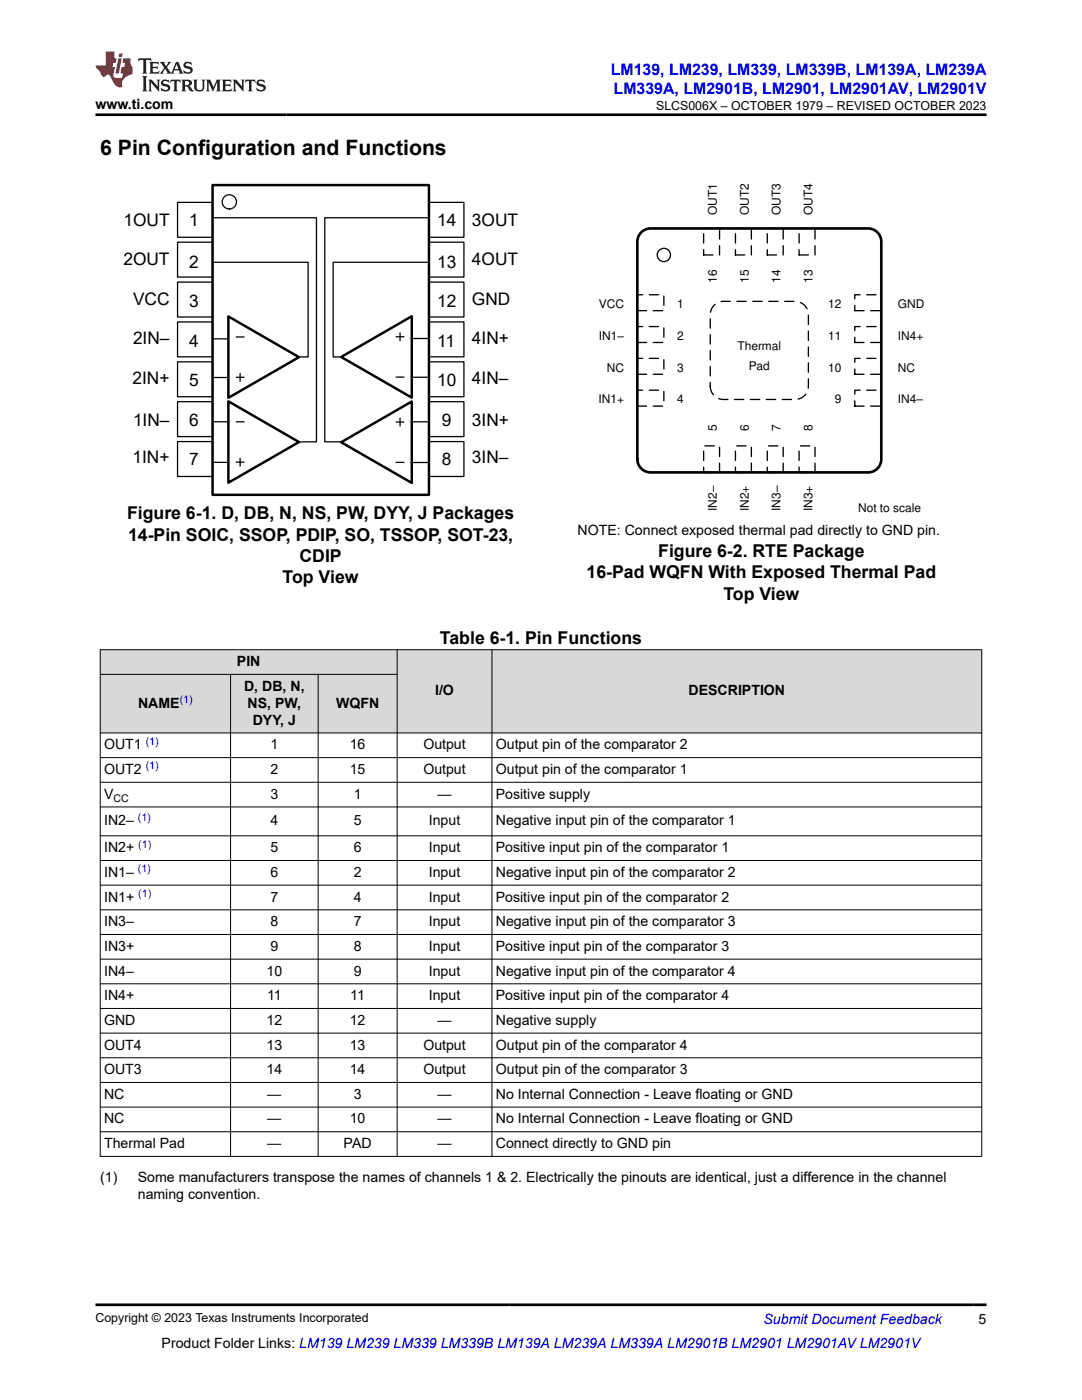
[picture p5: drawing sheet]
<svg xmlns="http://www.w3.org/2000/svg" width="216mm" height="279mm" viewBox="0 0 216 279" stroke-linecap="round" stroke-linejoin="round" font-family="sans-serif">
<defs><g id="words">
<text font-size="4.2" x="20" y="30.9">6 Pin Configuration and Functions</text>
<g font-size="3.5">
<text x="24.6" y="45">1OUT</text>
<text x="37.8" y="45">1</text>
<text x="87.2" y="45">14</text>
<text x="94.2" y="45">3OUT</text>
<text x="24.6" y="52.9">2OUT</text>
<text x="37.8" y="53.4">2</text>
<text x="87.2" y="53.4">13</text>
<text x="94.2" y="52.9">4OUT</text>
<text x="26.5" y="60.8">VCC</text>
<text x="37.8" y="61.3">3</text>
<text x="87.2" y="61.3">12</text>
<text x="94.2" y="60.8">GND</text>
<text x="26.5" y="68.7">2IN–</text>
<text x="37.8" y="69.2">4</text>
<text x="87.2" y="69.2">11</text>
<text x="94.2" y="68.7">4IN+</text>
<text x="26.4" y="76.6">2IN+</text>
<text x="37.8" y="77.1">5</text>
<text x="87.2" y="77.1">10</text>
<text x="94.2" y="76.6">4IN–</text>
<text x="26.5" y="85">1IN–</text>
<text x="37.8" y="85">6</text>
<text x="88.2" y="85">9</text>
<text x="94.2" y="85">3IN+</text>
<text x="26.4" y="92.4">1IN+</text>
<text x="37.8" y="92.9">7</text>
<text x="88.2" y="92.9">8</text>
<text x="94.2" y="92.4">3IN–</text>
<text x="25.4" y="103.6">Figure 6-1. D, DB, N, NS, PW, DYY, J Packages</text>
<text x="25.5" y="107.9">14-Pin SOIC, SSOP, PDIP, SO, TSSOP, SOT-23,</text>
<text x="59.8" y="112.1">CDIP</text>
<text x="131.3" y="111.2">Figure 6-2. RTE Package</text>
<text x="56.4" y="116.3">Top View</text>
<text x="117.1" y="115.4">16-Pad WQFN With Exposed Thermal Pad</text>
<text x="144.3" y="119.7">Top View</text>
<text x="87.8" y="128.5">Table 6-1. Pin Functions</text>
</g>
<g font-size="3.2" fill="#00f">
<text x="121.9" y="14.9">LM139, LM239, LM339, LM339B, LM139A, LM239A</text>
<text x="122.4" y="18.7">LM339A, LM2901B, LM2901, LM2901AV, LM2901V</text>
</g>
<g font-size="2.8">
<text x="19.1" y="21.8">www.ti.com</text>
<text x="115.3" y="106.8">NOTE: Connect exposed thermal pad directly to GND pin.</text>
<text x="47.3" y="132.9">PIN</text>
<text x="48.7" y="137.9">D, DB, N,</text>
<text x="27.6" y="141.2">NAME</text>
<text x="49.4" y="141.2">NS, PW,</text>
<text x="67.1" y="141.2">WQFN</text>
<text x="86.8" y="138.8">I/O</text>
<text x="137.4" y="138.8">DESCRIPTION</text>
<text x="20.8" y="149.6">OUT1</text>
<text x="50.4" y="144.6">DYY, J</text>
<text x="54" y="149.6">1</text>
<text x="69.8" y="149.6">16</text>
<text x="84.5" y="149.6">Output</text>
<text x="98.9" y="149.6">Output pin of the comparator 2</text>
<text x="20.8" y="154.5">OUT2</text>
<text x="54" y="154.5">2</text>
<text x="69.8" y="154.5">15</text>
<text x="84.5" y="154.5">Output</text>
<text x="98.9" y="154.5">Output pin of the comparator 1</text>
<text x="20.8" y="159.4">V</text>
<text x="54" y="159.4">3</text>
<text x="70.6" y="159.4">1</text>
<text x="87.3" y="159.4">—</text>
<text x="98.9" y="159.4">Positive supply</text>
<text x="20.8" y="164.7">IN2–</text>
<text x="54" y="164.7">4</text>
<text x="70.6" y="164.7">5</text>
<text x="85.6" y="164.7">Input</text>
<text x="98.9" y="164.7">Negative input pin of the comparator 1</text>
<text x="20.8" y="170.1">IN2+</text>
<text x="54" y="170.1">5</text>
<text x="70.6" y="170.1">6</text>
<text x="85.6" y="170.1">Input</text>
<text x="98.9" y="170.1">Positive input pin of the comparator 1</text>
<text x="20.8" y="175">IN1–</text>
<text x="20.8" y="179.9">IN1+</text>
<text x="54" y="175">6</text>
<text x="54" y="179.9">7</text>
<text x="70.6" y="175">2</text>
<text x="70.6" y="179.9">4</text>
<text x="85.6" y="175">Input</text>
<text x="85.6" y="179.9">Input</text>
<text x="98.9" y="175">Negative input pin of the comparator 2</text>
<text x="98.9" y="179.9">Positive input pin of the comparator 2</text>
<text x="20.8" y="184.8">IN3–</text>
<text x="54" y="184.8">8</text>
<text x="70.6" y="184.8">7</text>
<text x="85.6" y="184.8">Input</text>
<text x="98.9" y="184.8">Negative input pin of the comparator 3</text>
<text x="20.8" y="189.8">IN3+</text>
<text x="54" y="189.8">9</text>
<text x="70.6" y="189.8">8</text>
<text x="85.6" y="189.8">Input</text>
<text x="98.9" y="189.8">Positive input pin of the comparator 3</text>
<text x="20.8" y="194.7">IN4–</text>
<text x="53.2" y="194.7">10</text>
<text x="70.6" y="194.7">9</text>
<text x="85.6" y="194.7">Input</text>
<text x="98.9" y="194.7">Negative input pin of the comparator 4</text>
<text x="20.8" y="199.6">IN4+</text>
<text x="53.3" y="199.6">11</text>
<text x="69.9" y="199.6">11</text>
<text x="85.6" y="199.6">Input</text>
<text x="98.9" y="199.6">Positive input pin of the comparator 4</text>
<text x="20.8" y="204.5">GND</text>
<text x="20.8" y="209.5">OUT4</text>
<text x="53.2" y="204.5">12</text>
<text x="53.2" y="209.5">13</text>
<text x="69.8" y="204.5">12</text>
<text x="69.8" y="209.5">13</text>
<text x="84.5" y="209.5">Output</text>
<text x="87.3" y="204.5">—</text>
<text x="98.9" y="204.5">Negative supply</text>
<text x="98.9" y="209.5">Output pin of the comparator 4</text>
<text x="20.8" y="214.4">OUT3</text>
<text x="53.2" y="214.4">14</text>
<text x="69.8" y="214.4">14</text>
<text x="84.5" y="214.4">Output</text>
<text x="98.9" y="214.4">Output pin of the comparator 3</text>
<text x="20.8" y="219.3">NC</text>
<text x="53.3" y="219.3">—</text>
<text x="70.6" y="219.3">3</text>
<text x="87.3" y="219.3">—</text>
<text x="98.9" y="219.3">No Internal Connection - Leave floating or GND</text>
<text x="20.8" y="224.2">NC</text>
<text x="53.3" y="224.2">—</text>
<text x="69.8" y="224.2">10</text>
<text x="87.3" y="224.2">—</text>
<text x="98.9" y="224.2">No Internal Connection - Leave floating or GND</text>
<text x="20.8" y="229.1">Thermal Pad</text>
<text x="53.3" y="229.1">—</text>
<text x="68.6" y="229.1">PAD</text>
<text x="87.3" y="229.1">—</text>
<text x="98.9" y="229.1">Connect directly to GND pin</text>
<text x="20" y="235.9">(1)</text>
<text x="27.5" y="235.9">Some manufacturers transpose the names of channels 1 &amp; 2. Electrically the pinouts are identical, just a difference in the channel</text>
<text x="27.5" y="239.3">naming convention.</text>
<text x="32.3" y="269">Product Folder Links: LM139 LM239 LM339 LM339B LM139A LM239A LM339A LM2901B LM2901 LM2901AV LM2901V</text>
<text x="195.3" y="264.2">5</text>
</g>
<text font-size="2.8" fill="#00f" x="152.4" y="264.2">Submit Document Feedback</text>
<g font-size="2.5">
<text x="130.9" y="21.9">SLCS006X – OCTOBER 1979 – REVISED OCTOBER 2023</text>
<text x="19" y="263.9">Copyright © 2023 Texas Instruments Incorporated</text>
</g>
<g font-size="2.4">
<text x="143" y="42.9" transform="rotate(-90 143 42.9)">OUT1</text>
<text x="149.4" y="42.9" transform="rotate(-90 149.4 42.9)">OUT2</text>
<text x="155.7" y="42.9" transform="rotate(-90 155.7 42.9)">OUT3</text>
<text x="162.1" y="42.9" transform="rotate(-90 162.1 42.9)">OUT4</text>
<text x="143" y="56.4" transform="rotate(-90 143 56.4)">16</text>
<text x="149.4" y="56.4" transform="rotate(-90 149.4 56.4)">15</text>
<text x="155.7" y="56.4" transform="rotate(-90 155.7 56.4)">14</text>
<text x="162.1" y="56.4" transform="rotate(-90 162.1 56.4)">13</text>
<text x="119.5" y="61.5">VCC</text>
<text x="135.1" y="61.5">1</text>
<text x="165.3" y="61.5">12</text>
<text x="179.2" y="61.5">GND</text>
<text x="119.5" y="67.8">IN1±</text>
<text x="135.1" y="67.8">2</text>
<text x="147.1" y="69.9">Thermal</text>
<text x="165.3" y="67.8">11</text>
<text x="179.2" y="67.8">IN4+</text>
<text x="121.1" y="74.2">NC</text>
<text x="135.1" y="74.2">3</text>
<text x="149.4" y="73.9">Pad</text>
<text x="165.3" y="74.2">10</text>
<text x="179.2" y="74.2">NC</text>
<text x="119.4" y="80.5">IN1+</text>
<text x="135.1" y="80.5">4</text>
<text x="166.6" y="80.5">9</text>
<text x="179.2" y="80.5">IN4±</text>
<text x="143" y="86.1" transform="rotate(-90 143 86.1)">5</text>
<text x="149.4" y="86.1" transform="rotate(-90 149.4 86.1)">6</text>
<text x="155.7" y="86.1" transform="rotate(-90 155.7 86.1)">7</text>
<text x="162.1" y="86.1" transform="rotate(-90 162.1 86.1)">8</text>
<text x="143" y="102" transform="rotate(-90 143 102)">IN2±</text>
<text x="155.7" y="102" transform="rotate(-90 155.7 102)">IN3±</text>
<text x="149.4" y="102" transform="rotate(-90 149.4 102)">IN2+</text>
<text x="162.1" y="102" transform="rotate(-90 162.1 102)">IN3+</text>
<text x="171.2" y="102.2">Not to scale</text>
</g>
<g font-size="2.1" fill="#00f">
<text x="35.9" y="140.3">(1)</text>
<text x="29.1" y="148.6">(1)</text>
<text x="29.1" y="153.5">(1)</text>
<text x="27.5" y="163.8">(1)</text>
<text x="27.6" y="169.1">(1)</text>
<text x="27.5" y="174.1">(1)</text>
<text x="27.6" y="179">(1)</text>
</g>
<text font-size="2.1" x="22.6" y="160">CC</text>
</g></defs>
<path d="M42.4 36.9h43.2v61.9h-43.2zM45.6 63.2l14.1 8.1-14.1 8.1zM68.1 71.2l14.1-8.1v16.3zM45.6 80.1l14.1 8.1-14.1 8.1zM68.1 88.3l14.1-8.2v16.3z" fill="none" stroke="#000" stroke-width=".49"/>
<g fill="none" stroke="#000" stroke-width=".25">
<path d="M35.4 40.4h7v6.9h-7zM35.4 48.3h7v7h-7zM35.4 56.3h7v7h-7zM42.7 52.3h18.8v18.9h-1.6M42.7 43.5h20.4v44.7h-3.4M85.4 52.3h-18.9v18.9h1.5M85.6 43.5h-20.8v44.7h3.4M85.6 40.4h7v6.9h-7zM85.6 48.3h7v7h-7zM85.6 56.3h7v7h-7zM35.4 64.3h7v6.9h-7zM35.4 72.2h7v7h-7z"/>
<path d="M42.7 67.6h2.7M42.7 75.3h2.7M47.1 75.3h1.6M47.1 67.3h1.6M47.9 74.5v1.6M79 75.3h1.6M79 67.2h1.6M79.8 66.4v1.6M82 75.3h3.4M82 67.6h3.4M85.6 64.3h7v6.9h-7zM85.6 72.2h7v7h-7z"/>
<path d="M35.4 80.2h7v6.9h-7zM35.4 88.1h7v7h-7zM42.7 84.2h2.7M42.7 92.3h2.7M47.1 84.2h1.6M47.1 92.2h1.6M47.9 91.5v1.5M79 92.3h1.6M79 84.2h1.6M79.8 83.4v1.6M82 92.3h3.4M82 84.2h3.4"/>
<path d="M85.6 80.2h7v6.9h-7zM85.6 88.1h7v7h-7z"/>
<circle cx="45.8" cy="40.3" r="1.42"/>
</g>
<path d="M140.4 45.6h3.2v5.3h-3.2z" fill-rule="evenodd" fill="#fff"/>
<path d="M140.4 45.6h3.2v5.3h-3.2z" fill="none" stroke="#000" stroke-width=".26" stroke-dasharray="1.9 1.3"/>
<path d="M140.4 89h3.2v5.3h-3.2z" fill-rule="evenodd" fill="#fff"/>
<path d="M140.4 89h3.2v5.3h-3.2z" fill="none" stroke="#000" stroke-width=".26" stroke-dasharray="1.9 1.3"/>
<path d="M127.2 58.8h5.3v3.2h-5.3z" fill-rule="evenodd" fill="#fff"/>
<path d="M127.2 58.8h5.3v3.2h-5.3z" fill="none" stroke="#000" stroke-width=".26" stroke-dasharray="1.9 1.3"/>
<path d="M170.6 58.8h5.3v3.2h-5.3z" fill-rule="evenodd" fill="#fff"/>
<path d="M170.6 58.8h5.3v3.2h-5.3z" fill="none" stroke="#000" stroke-width=".26" stroke-dasharray="1.9 1.3"/>
<path d="M146.8 45.6h3.1v5.3h-3.1z" fill-rule="evenodd" fill="#fff"/>
<path d="M146.8 45.6h3.1v5.3h-3.1z" fill="none" stroke="#000" stroke-width=".26" stroke-dasharray="1.9 1.3"/>
<path d="M146.8 89h3.1v5.3h-3.1z" fill-rule="evenodd" fill="#fff"/>
<path d="M146.8 89h3.1v5.3h-3.1z" fill="none" stroke="#000" stroke-width=".26" stroke-dasharray="1.9 1.3"/>
<path d="M127.2 65.2h5.3v3.2h-5.3z" fill-rule="evenodd" fill="#fff"/>
<path d="M127.2 65.2h5.3v3.2h-5.3z" fill="none" stroke="#000" stroke-width=".26" stroke-dasharray="1.9 1.3"/>
<path d="M170.6 65.2h5.3v3.2h-5.3z" fill-rule="evenodd" fill="#fff"/>
<path d="M170.6 65.2h5.3v3.2h-5.3z" fill="none" stroke="#000" stroke-width=".26" stroke-dasharray="1.9 1.3"/>
<path d="M153.1 45.6h3.2v5.3h-3.2z" fill-rule="evenodd" fill="#fff"/>
<path d="M153.1 45.6h3.2v5.3h-3.2z" fill="none" stroke="#000" stroke-width=".26" stroke-dasharray="1.9 1.3"/>
<path d="M153.1 89h3.2v5.3h-3.2z" fill-rule="evenodd" fill="#fff"/>
<path d="M153.1 89h3.2v5.3h-3.2z" fill="none" stroke="#000" stroke-width=".26" stroke-dasharray="1.9 1.3"/>
<path d="M127.2 71.5h5.3v3.2h-5.3z" fill-rule="evenodd" fill="#fff"/>
<path d="M127.2 71.5h5.3v3.2h-5.3z" fill="none" stroke="#000" stroke-width=".26" stroke-dasharray="1.9 1.3"/>
<path d="M170.6 71.5h5.3v3.2h-5.3z" fill-rule="evenodd" fill="#fff"/>
<path d="M170.6 71.5h5.3v3.2h-5.3z" fill="none" stroke="#000" stroke-width=".26" stroke-dasharray="1.9 1.3"/>
<path d="M159.5 45.6h3.1v5.3h-3.1z" fill-rule="evenodd" fill="#fff"/>
<path d="M159.5 45.6h3.1v5.3h-3.1z" fill="none" stroke="#000" stroke-width=".26" stroke-dasharray="1.9 1.3"/>
<path d="M159.5 89h3.1v5.3h-3.1z" fill-rule="evenodd" fill="#fff"/>
<path d="M159.5 89h3.1v5.3h-3.1z" fill="none" stroke="#000" stroke-width=".26" stroke-dasharray="1.9 1.3"/>
<path d="M127.2 77.9h5.3v3.1h-5.3z" fill-rule="evenodd" fill="#fff"/>
<path d="M127.2 77.9h5.3v3.1h-5.3z" fill="none" stroke="#000" stroke-width=".26" stroke-dasharray="1.9 1.3"/>
<path d="M170.6 77.9h5.3v3.1h-5.3z" fill-rule="evenodd" fill="#fff"/>
<path d="M170.6 77.9h5.3v3.1h-5.3z" fill="none" stroke="#000" stroke-width=".26" stroke-dasharray="1.9 1.3"/>
<circle cx="132.5" cy="50.9" r="1.32" fill="none" stroke="#000" stroke-width=".26"/>
<path d="M127.8 46.6a2.65 2.65 0 0 1 2-1h43.4a2.65 2.65 0 0 1 2.7 2.6v43.4a2.65 2.65 0 0 1-2.7 2.7h-43.4a2.65 2.65 0 0 1-2.6-2.7v-43.4v-.6z" fill="none" stroke="#000" stroke-width=".53"/>
<path d="M142.3 61.1a2.65 2.65 0 0 1 2.1-1h14.3a2.65 2.65 0 0 1 2.6 2.7v14.3a2.65 2.65 0 0 1-2.6 2.6h-14.3a2.65 2.65 0 0 1-2.7-2.6v-14.3a2.63 2.63 0 0 1 .6-1.7z" fill-rule="evenodd" fill="#fff"/>
<path d="M142.3 61.1a2.65 2.65 0 0 1 2.1-1h14.3a2.65 2.65 0 0 1 2.6 2.7v14.3a2.65 2.65 0 0 1-2.6 2.6h-14.3a2.65 2.65 0 0 1-2.7-2.6v-14.3a2.63 2.63 0 0 1 .6-1.7z" fill="none" stroke="#000" stroke-width=".26" stroke-dasharray="1.9 1.3"/>
<g fill="#d8d8d8">
<path d="M20 129.7h175.9v4.9h-175.9z" fill-rule="evenodd"/>
<path d="M20.1 129.7h59.1v4.8h-59.1z" fill-rule="evenodd"/>
<path d="M79.3 129.7h18.8v16.5h-18.8z" fill-rule="evenodd"/>
<path d="M98.2 129.7h97.6v16.5h-97.6z" fill-rule="evenodd"/>
<path d="M20.1 134.6h25.8v11.6h-25.8z" fill-rule="evenodd"/>
<path d="M46.1 134.6h17.3v11.6h-17.3z" fill-rule="evenodd"/>
<path d="M63.5 134.6h15.7v11.6h-15.7z" fill-rule="evenodd"/>
</g>
<g fill="none" stroke="#000" stroke-width=".2">
<path d="M19.9 129.7h176.1M19.9 134.6h59.4M20 129.6v101.2M46 134.6v96.2M63.5 134.6v96.2M79.2 129.6v101.2M98.2 129.6v101.2M195.9 129.6v101.2M19.9 151.2h176.1M19.9 156.1h176.1M196 146.3h-176.1M19.9 161h176.1"/>
<path d="M19.9 166.8h176.1M19.9 171.7h176.1M19.9 176.7h176.1M19.9 181.6h176.1M19.9 186.5h176.1M19.9 191.4h176.1M19.9 196.3h176.1M19.9 201.3h176.1M19.9 206.2h176.1M19.9 211.1h176.1M19.9 216h176.1M19.9 220.9h176.1"/>
<path d="M19.9 225.9h176.1M19.9 230.8h176.1"/>
</g>
<path d="M27.7 11.6l-.2 .6 .5-.2h.6v.1v2.2l-.2 .4h1l-.2-.4v-2.2v-.1h.5l.5 .2-.1-.6zM29.8 12.4l.2 .3v1.6l-.2 .4h1.9l.1-.6a1.08 1.08 0 0 1-1.3 .2v-.7h.6l.4 .2v-.7l-.4 .2h-.6v-.5l.2-.2a1 1 0 0 1 1 .3l-.1-.5zM31.8 12.4l1 1.1-1 1.2h.9l-.2-.2 .4-.8 .5 .8-.2 .2h1.6l-.2-.2 .1-.5h1l.1 .5-.1 .2h.9l-.2-.4-.8-1.9h-.5l-1 2.1-.8-1.1 .9-1h-.8l.2 .2-.5 .6-.3-.6 .1-.2zM35.2 12.8l.4 1h-.8zM36.8 12.5a.65 .65 0 0 0-.2 .7 .65 .65 0 0 0 .6 .5l.7 .1 .1 .3a.79 .79 0 0 1-.7 .4 .79 .79 0 0 1-.7-.5l.1 .7 .2-.1a.93 .93 0 0 0 1.1 0 .93 .93 0 0 0 .4-.9 1.46 1.46 0 0 0-1.2-.6l-.1-.3a1.09 1.09 0 0 1 1.2 .2l-.2-.6-.1 .1-.6-.2zM28.4 15.2l.2 .4v2.2l-.2 .4h1l-.2-.4v-2.2l.2-.4zM29.6 15.9l.2 .4v1.5l-.2 .4h.8l-.3-.4v-1.3l1.7 1.8v-2l.2-.4h-.8l.2 .2 .1 1.1-1.2-1.3zM32.3 16a.65 .65 0 0 0-.2 .8 .65 .65 0 0 0 .7 .4l.6 .2 .1 .2a.79 .79 0 0 1-.7 .4 .79 .79 0 0 1-.7-.5l.1 .7 .2-.1a.93 .93 0 0 0 1.1 .1 .93 .93 0 0 0 .4-1 1.46 1.46 0 0 0-1.2-.5l-.1-.4a1.09 1.09 0 0 1 1.2 .2l-.2-.6-.1 .1-.6-.1zM34.1 15.9l-.1 .6a.63 .63 0 0 1 .7-.3l.1 1.6-.3 .4h1l-.2-.4v-1.6a.66 .66 0 0 1 .8 .3l-.1-.6zM36.2 15.9l.2 .4v1.5l-.2 .4h.9l-.2-.2v-.7h.5l.1 .2a.79 .79 0 0 0 1.2 .6l-1-.9a.61 .61 0 0 0 .6-.6 .61 .61 0 0 0-.5-.7zM36.9 16.2h.2a.47 .47 0 0 1 .5 .1 .47 .47 0 0 1 .1 .5l-.2 .1-.6 .1zM38.5 15.9l.2 .2a2.27 2.27 0 0 0 .4 2 1.04 1.04 0 0 0 1.7-.7v-1.3l.2-.2h-.8l.2 .4v1.1a.6 .6 0 0 1-.6 .6 .6 .6 0 0 1-.6-.6v-1.1l.3-.4zM41.1 15.9l.2 .4v1.5l-.2 .4h.7l-.2-.4v-1.4l.9 1.9 .8-1.9v1.4l-.2 .4h1l-.3-.4v-1.5l.3-.4h-.8l-.7 1.5-.7-1.5zM44.3 15.9l.2 .4v1.5l-.2 .4h1.9l.1-.6a1.09 1.09 0 0 1-1.3 .2v-.7h.6l.4 .2v-.6l-.4 .2h-.6v-.6l.2-.1a1.01 1.01 0 0 1 1 .3l-.1-.6zM46.4 15.9l.3 .4v1.5l-.3 .4h.8l-.2-.4v-1.3l1.6 1.8v-2l.2-.4h-.7l.2 .2v1.1l-1.2-1.3zM49 15.9l-.1 .6a.63 .63 0 0 1 .8-.3v1.6l-.3 .4h1l-.2-.4v-1.6a.66 .66 0 0 1 .8 .3l-.1-.6zM51.4 16a.65 .65 0 0 0-.2 .8 .65 .65 0 0 0 .6 .4l.6 .2 .2 .2a.79 .79 0 0 1-.8 .4 .79 .79 0 0 1-.6-.5l.1 .7 .2-.1a.93 .93 0 0 0 1 .1 .93 .93 0 0 0 .5-1 1.46 1.46 0 0 0-1.3-.5l-.1-.4a1.09 1.09 0 0 1 1.3 .2l-.2-.6-.2 .1-.5-.1z" fill="#231f20"/>
<path d="M21.1 10.3v2.7h-2.1l.1 .4 .9 1a.95 .95 0 0 0 .9 .9 .59 .59 0 0 1 .6-.4 .59 .59 0 0 1 .5 .3l.4 .8a1.59 1.59 0 0 0 2.1 1.4 1.61 1.61 0 0 1 1-2.3l1-.3-.1-1.5a1.59 1.59 0 0 1-.4-1.7h-1.4l-.2 .9h.5l-.1 .9h-.5l-.2 .9v.3l.4 .1-.2 .9h-.6a.73 .73 0 0 1-1.1-.7l.3-1.5h-.5l.2-.9h.5l.2-.9h-.5v-1.3zM23.6 11.6l-.6 3.1h.7l.6-3.1zM23.8 10.7l-.1 .6h.7l.1-.6z" fill="#ed1c24"/>
<path d="M19 22.9h177.8M19 260.4h177.8" fill="none" stroke="#000" stroke-width=".53"/>
<use href="#words"/>
</svg>
